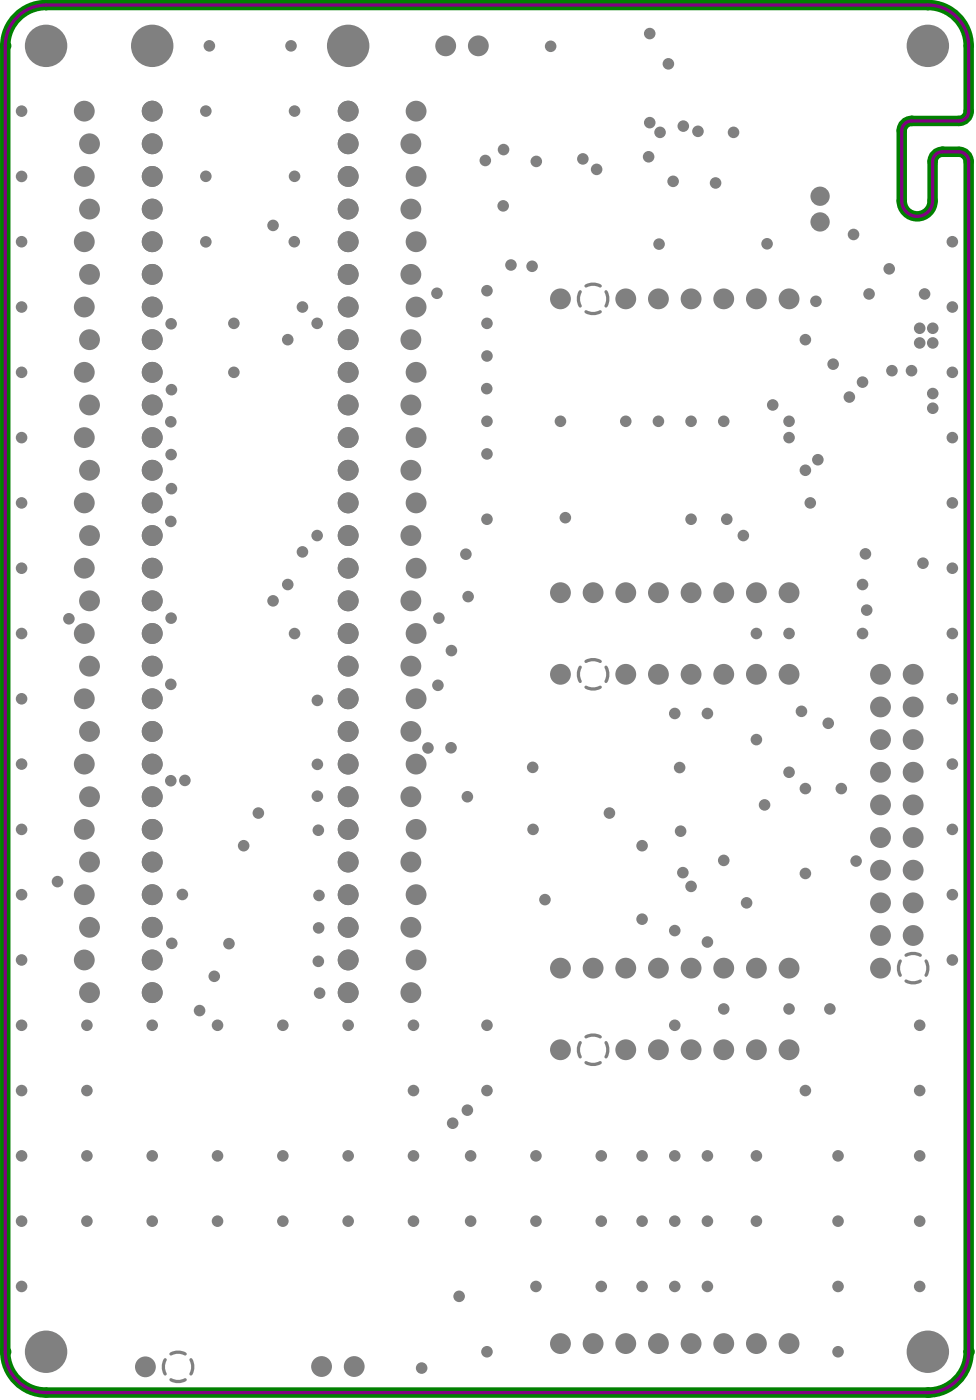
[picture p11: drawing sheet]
<svg xmlns="http://www.w3.org/2000/svg" width="126mm" height="181mm" viewBox="0 0 126 181" stroke-linecap="round" stroke-linejoin="round" font-family="sans-serif">
<g fill="#008000">
<circle cx=".7" cy="175.1" r=".68"/>
<circle cx=".7" cy="5.9" r=".68"/>
<circle cx="6" cy=".7" r=".68"/>
<circle cx="120.1" cy="180.4" r=".68"/>
<circle cx="120.1" cy=".7" r=".68"/>
</g>
<path d="M.7 5.9v169.2M116.7 16.9v9.1M120.7 20.9v5.1" fill="none" stroke="#008000" stroke-width="1.4"/>
<g fill="#008000">
<circle cx="121.9" cy="19.7" r=".68"/>
<circle cx="118" cy="15.7" r=".68"/>
<circle cx="125.3" cy="175.1" r=".68"/>
</g>
<path d="M.7 5.9a5.3 5.3 0 0 1 5.3-5.2h114.1a5.3 5.3 0 0 1 5.2 5.2v8.5a1.27 1.27 0 0 1-1.2 1.3h-6.1a1.27 1.27 0 0 0-1.3 1.2M116.7 26a2 2 0 0 0 2 2 2 2 0 0 0 2-2M120.7 20.9a1.27 1.27 0 0 1 1.2-1.2h2.2a1.27 1.27 0 0 1 1.2 1.2v154.2a5.3 5.3 0 0 1-5.2 5.3h-114.1a5.3 5.3 0 0 1-5.3-5.3" fill="none" stroke="#008000" stroke-width="1.4"/>
<g fill="#808080">
<circle cx="115.1" cy="34.8" r=".75"/>
<circle cx="119.6" cy="38.1" r=".75"/>
<circle cx="105.6" cy="39" r=".75"/>
<circle cx="8.9" cy="80.1" r=".75"/>
<circle cx="41.1" cy="103.1" r=".75"/>
<circle cx="41.4" cy="128.6" r=".75"/>
<circle cx="23.6" cy="115.9" r=".75"/>
<circle cx="110.8" cy="111.5" r=".75"/>
<circle cx="109.9" cy="51.4" r=".75"/>
<circle cx="105.8" cy="59.5" r=".75"/>
<circle cx="88.4" cy="113" r=".75"/>
<circle cx="88.1" cy="107.7" r=".75"/>
<circle cx="87.9" cy="99.4" r=".75"/>
<circle cx="56.5" cy="38" r=".75"/>
<circle cx="22.1" cy="41.9" r=".75"/>
<circle cx="22.2" cy="122.2" r=".75"/>
<circle cx="22.1" cy="101.1" r=".75"/>
<circle cx="22.1" cy="88.6" r=".75"/>
<circle cx="22.1" cy="80.1" r=".75"/>
<circle cx="22.1" cy="67.5" r=".75"/>
<circle cx="22.2" cy="63.3" r=".75"/>
<circle cx="22.1" cy="58.9" r=".75"/>
<circle cx="22.1" cy="54.6" r=".75"/>
<circle cx="22.2" cy="50.5" r=".75"/>
<circle cx="55.4" cy="96.9" r=".75"/>
<circle cx="56.7" cy="88.8" r=".75"/>
<circle cx="56.8" cy="80.1" r=".75"/>
<circle cx="60.6" cy="77.3" r=".75"/>
<circle cx="58.4" cy="84.3" r=".75"/>
<circle cx="68.9" cy="34.5" r=".75"/>
<circle cx="66.1" cy="34.3" r=".75"/>
<circle cx="99.3" cy="31.6" r=".75"/>
<circle cx="65.2" cy="19.4" r=".75"/>
<circle cx="83.9" cy="20.3" r=".75"/>
<circle cx="77.2" cy="21.9" r=".75"/>
<circle cx="69.4" cy="20.9" r=".75"/>
<circle cx="62.8" cy="20.8" r=".75"/>
<circle cx="87.1" cy="23.5" r=".75"/>
<circle cx="92.6" cy="23.7" r=".75"/>
<circle cx="88.4" cy="16.3" r=".75"/>
<circle cx="75.4" cy="20.6" r=".75"/>
<circle cx="65.1" cy="26.7" r=".75"/>
<circle cx="7.4" cy="114.2" r=".75"/>
<circle cx="107.8" cy="47.2" r=".75"/>
<circle cx="111.6" cy="82.1" r=".75"/>
<circle cx="111.6" cy="75.7" r=".75"/>
<circle cx="63" cy="67.3" r=".75"/>
<circle cx="63" cy="58.8" r=".75"/>
<circle cx="63" cy="50.3" r=".75"/>
<circle cx="63" cy="37.7" r=".75"/>
<circle cx="63" cy="41.9" r=".75"/>
<circle cx="107.4" cy="130.7" r=".75"/>
<circle cx="87.3" cy="132.8" r=".75"/>
<circle cx="93.7" cy="130.7" r=".75"/>
<circle cx="102.1" cy="130.7" r=".75"/>
<circle cx="123.2" cy="124.3" r=".75"/>
<circle cx="123.2" cy="115.9" r=".75"/>
<circle cx="123.2" cy="107.4" r=".75"/>
<circle cx="123.2" cy="99" r=".75"/>
<circle cx="123.2" cy="90.5" r=".75"/>
<circle cx="123.2" cy="82.1" r=".75"/>
<circle cx="123.2" cy="73.6" r=".75"/>
<circle cx="123.2" cy="65.1" r=".75"/>
<circle cx="123.2" cy="56.7" r=".75"/>
<circle cx="123.2" cy="48.2" r=".75"/>
<circle cx="123.2" cy="39.8" r=".75"/>
<circle cx="123.2" cy="31.3" r=".75"/>
<circle cx="37.7" cy="5.9" r=".75"/>
<circle cx="27.1" cy="5.9" r=".75"/>
<circle cx="73.2" cy="67.1" r=".75"/>
<circle cx="104.2" cy="60.9" r=".75"/>
<circle cx="102.1" cy="82.1" r=".75"/>
<circle cx="97.9" cy="82.1" r=".75"/>
<circle cx="89.4" cy="67.3" r=".75"/>
<circle cx="94" cy="67.3" r=".75"/>
<circle cx="102.1" cy="54.6" r=".75"/>
<circle cx="93.7" cy="54.6" r=".75"/>
<circle cx="89.4" cy="54.6" r=".75"/>
<circle cx="85.2" cy="54.6" r=".75"/>
<circle cx="81" cy="54.6" r=".75"/>
<circle cx="72.5" cy="54.6" r=".75"/>
<circle cx="104.2" cy="113.1" r=".75"/>
<circle cx="104.2" cy="102.1" r=".75"/>
<circle cx="68.9" cy="99.4" r=".75"/>
<circle cx="91.5" cy="166.6" r=".75"/>
<circle cx="87.3" cy="166.6" r=".75"/>
<circle cx="83.1" cy="166.6" r=".75"/>
<circle cx="69.4" cy="166.6" r=".75"/>
<circle cx="77.8" cy="166.6" r=".75"/>
<circle cx="77.8" cy="158.2" r=".75"/>
<circle cx="77.8" cy="149.7" r=".75"/>
<circle cx="69.4" cy="149.7" r=".75"/>
<circle cx="69.4" cy="158.2" r=".75"/>
<circle cx="53.5" cy="141.3" r=".75"/>
<circle cx="53.5" cy="132.8" r=".75"/>
<circle cx="45.1" cy="132.8" r=".75"/>
<circle cx="36.6" cy="132.8" r=".75"/>
<circle cx="28.1" cy="132.8" r=".75"/>
<circle cx="19.7" cy="132.8" r=".75"/>
<circle cx="11.2" cy="132.8" r=".75"/>
<circle cx="19.7" cy="158.2" r=".75"/>
<circle cx="28.1" cy="158.2" r=".75"/>
<circle cx="36.6" cy="158.2" r=".75"/>
<circle cx="45.1" cy="158.2" r=".75"/>
<circle cx="53.5" cy="158.2" r=".75"/>
<circle cx="53.5" cy="149.7" r=".75"/>
<circle cx="45.1" cy="149.7" r=".75"/>
<circle cx="36.6" cy="149.7" r=".75"/>
<circle cx="28.1" cy="149.7" r=".75"/>
<circle cx="19.7" cy="149.7" r=".75"/>
<circle cx="11.2" cy="141.3" r=".75"/>
<circle cx="11.2" cy="149.7" r=".75"/>
<circle cx="11.2" cy="158.2" r=".75"/>
<circle cx="54.6" cy="177.2" r=".75"/>
<circle cx="63" cy="54.6" r=".75"/>
<circle cx="63" cy="46.1" r=".75"/>
<circle cx="63" cy="132.8" r=".75"/>
<circle cx="63" cy="141.3" r=".75"/>
<circle cx="60.9" cy="149.7" r=".75"/>
<circle cx="60.9" cy="158.2" r=".75"/>
<circle cx="63" cy="175.1" r=".75"/>
<circle cx="108.4" cy="175.1" r=".75"/>
<circle cx="83.1" cy="158.2" r=".75"/>
<circle cx="83.1" cy="149.7" r=".75"/>
<circle cx="87.3" cy="149.7" r=".75"/>
<circle cx="87.3" cy="158.2" r=".75"/>
<circle cx="91.5" cy="158.2" r=".75"/>
<circle cx="91.5" cy="149.7" r=".75"/>
<circle cx="104.2" cy="141.3" r=".75"/>
<circle cx="97.9" cy="149.7" r=".75"/>
<circle cx="97.9" cy="158.2" r=".75"/>
<circle cx="108.4" cy="149.7" r=".75"/>
<circle cx="108.4" cy="158.2" r=".75"/>
<circle cx="108.4" cy="166.6" r=".75"/>
<circle cx="119" cy="132.8" r=".75"/>
<circle cx="119" cy="141.3" r=".75"/>
<circle cx="119" cy="149.7" r=".75"/>
<circle cx="119" cy="158.2" r=".75"/>
<circle cx="119" cy="166.6" r=".75"/>
<circle cx="30.3" cy="48.2" r=".75"/>
<circle cx="2.8" cy="14.4" r=".75"/>
<circle cx="2.8" cy="22.9" r=".75"/>
<circle cx="2.8" cy="31.3" r=".75"/>
<circle cx="2.8" cy="39.8" r=".75"/>
<circle cx="2.8" cy="48.2" r=".75"/>
<circle cx="2.8" cy="56.7" r=".75"/>
<circle cx="2.8" cy="65.1" r=".75"/>
<circle cx="2.8" cy="73.6" r=".75"/>
<circle cx="2.8" cy="82.1" r=".75"/>
<circle cx="2.8" cy="90.5" r=".75"/>
<circle cx="2.8" cy="99" r=".75"/>
<circle cx="2.8" cy="107.4" r=".75"/>
<circle cx="2.8" cy="115.9" r=".75"/>
<circle cx="2.8" cy="124.3" r=".75"/>
<circle cx="2.8" cy="132.8" r=".75"/>
<circle cx="2.8" cy="141.3" r=".75"/>
<circle cx="2.8" cy="149.7" r=".75"/>
<circle cx="2.8" cy="158.2" r=".75"/>
<circle cx="2.8" cy="166.6" r=".75"/>
<circle cx="60.5" cy="103.2" r=".75"/>
<circle cx="60.5" cy="143.8" r=".75"/>
<circle cx="58.6" cy="145.5" r=".75"/>
<circle cx="37.2" cy="44" r=".75"/>
<circle cx="35.3" cy="29.2" r=".75"/>
<circle cx="39.1" cy="39.8" r=".75"/>
<circle cx="41" cy="41.9" r=".75"/>
<circle cx="41" cy="69.4" r=".75"/>
<circle cx="39.1" cy="71.5" r=".75"/>
<circle cx="37.2" cy="75.7" r=".75"/>
<circle cx="33.4" cy="105.3" r=".75"/>
<circle cx="31.5" cy="109.5" r=".75"/>
<circle cx="29.6" cy="122.2" r=".75"/>
<circle cx="27.7" cy="126.5" r=".75"/>
<circle cx="25.8" cy="130.9" r=".75"/>
<circle cx="23.9" cy="101.1" r=".75"/>
<circle cx="35.3" cy="77.8" r=".75"/>
<circle cx="78.9" cy="105.3" r=".75"/>
<circle cx="30.3" cy="41.9" r=".75"/>
<circle cx="26.6" cy="31.3" r=".75"/>
<circle cx="26.6" cy="22.8" r=".75"/>
<circle cx="26.6" cy="14.4" r=".75"/>
<circle cx="38.1" cy="31.3" r=".75"/>
<circle cx="38.1" cy="22.8" r=".75"/>
<circle cx="38.1" cy="14.4" r=".75"/>
<circle cx="38.1" cy="82.1" r=".75"/>
<circle cx="41.1" cy="90.7" r=".75"/>
<circle cx="41.1" cy="99" r=".75"/>
<circle cx="41.2" cy="124.5" r=".75"/>
<circle cx="41.2" cy="107.5" r=".75"/>
<circle cx="41.3" cy="116" r=".75"/>
<circle cx="41.2" cy="120.2" r=".75"/>
<circle cx="86.5" cy="8.3" r=".75"/>
<circle cx="84.1" cy="4.3" r=".75"/>
<circle cx="59.4" cy="167.9" r=".75"/>
<circle cx="110.4" cy="30.4" r=".75"/>
<circle cx="84.1" cy="15.9" r=".75"/>
<circle cx="90.3" cy="17" r=".75"/>
<circle cx="112.2" cy="79" r=".75"/>
<circle cx="112" cy="71.7" r=".75"/>
<circle cx="119.4" cy="72.9" r=".75"/>
<circle cx="85.3" cy="31.6" r=".75"/>
<circle cx="103.7" cy="92.1" r=".75"/>
<circle cx="70.5" cy="116.5" r=".75"/>
<circle cx="69" cy="107.4" r=".75"/>
<circle cx="85.4" cy="17.1" r=".75"/>
<circle cx="119" cy="44.4" r=".75"/>
<circle cx="119" cy="42.5" r=".75"/>
<circle cx="120.7" cy="44.4" r=".75"/>
<circle cx="120.7" cy="42.5" r=".75"/>
<circle cx="120.7" cy="51" r=".75"/>
<circle cx="120.7" cy="52.9" r=".75"/>
<circle cx="102.1" cy="100" r=".75"/>
<circle cx="60.3" cy="71.8" r=".75"/>
<circle cx="94.9" cy="17.1" r=".75"/>
<circle cx="58.4" cy="96.9" r=".75"/>
<circle cx="111.6" cy="49.5" r=".75"/>
<circle cx="118" cy="48" r=".75"/>
<circle cx="115.4" cy="48" r=".75"/>
<circle cx="83.1" cy="119.1" r=".75"/>
<circle cx="87.3" cy="120.5" r=".75"/>
<circle cx="91.5" cy="122" r=".75"/>
<circle cx="104.2" cy="44" r=".75"/>
<circle cx="100" cy="52.5" r=".75"/>
<circle cx="104.9" cy="65.1" r=".75"/>
<circle cx="87.3" cy="92.4" r=".75"/>
<circle cx="91.5" cy="92.4" r=".75"/>
<circle cx="83.1" cy="109.5" r=".75"/>
<circle cx="97.9" cy="95.8" r=".75"/>
<circle cx="93.7" cy="111.4" r=".75"/>
<circle cx="89.4" cy="114.8" r=".75"/>
<circle cx="112.5" cy="38.1" r=".75"/>
<circle cx="102.1" cy="56.7" r=".75"/>
<circle cx="108.9" cy="102.1" r=".75"/>
<circle cx="107.2" cy="93.7" r=".75"/>
<circle cx="96.6" cy="116.9" r=".75"/>
<circle cx="98.9" cy="104.3" r=".75"/>
<circle cx="96.2" cy="69.4" r=".75"/>
<circle cx="71.3" cy="6" r=".75"/>
<circle cx="72.5" cy="87.3" r="1.35"/>
<circle cx="89.4" cy="87.3" r="1.35"/>
<circle cx="18.8" cy="177" r="1.35"/>
<circle cx="45.8" cy="177" r="1.35"/>
<circle cx="72.5" cy="125.4" r="1.35"/>
<circle cx="72.5" cy="76.8" r="1.35"/>
<circle cx="89.4" cy="125.4" r="1.35"/>
<circle cx="89.4" cy="76.8" r="1.35"/>
<circle cx="106.1" cy="28.7" r="1.25"/>
<circle cx="72.5" cy="174" r="1.35"/>
<circle cx="72.5" cy="136" r="1.35"/>
<circle cx="72.5" cy="38.7" r="1.35"/>
<circle cx="89.4" cy="174" r="1.35"/>
<circle cx="89.4" cy="136" r="1.35"/>
<circle cx="89.4" cy="38.7" r="1.35"/>
<circle cx="106.1" cy="25.4" r="1.25"/>
</g>
<path d="M75.1 86.4a1.91 1.91 0 0 0 0 1.9M75.8 85.7a1.9 1.9 0 0 1 1.9 0M75.8 89a1.9 1.9 0 0 0 1.9 0M78.4 86.4a1.91 1.91 0 0 1 0 1.9" fill="none" stroke="#808080" stroke-width=".42"/>
<g fill="#808080">
<circle cx="81" cy="87.3" r="1.35"/>
<circle cx="85.2" cy="87.3" r="1.35"/>
<circle cx="93.7" cy="87.3" r="1.35"/>
<circle cx="97.9" cy="87.3" r="1.35"/>
<circle cx="102.1" cy="87.3" r="1.35"/>
<circle cx="113.9" cy="121.2" r="1.35"/>
<circle cx="118.2" cy="121.2" r="1.35"/>
<circle cx="113.9" cy="104.3" r="1.35"/>
<circle cx="118.2" cy="104.3" r="1.35"/>
<circle cx="113.9" cy="87.3" r="1.35"/>
<circle cx="118.2" cy="87.3" r="1.35"/>
<circle cx="10.9" cy="124.3" r="1.35"/>
<circle cx="11.6" cy="128.6" r="1.35"/>
<circle cx="10.9" cy="115.9" r="1.35"/>
<circle cx="11.6" cy="111.7" r="1.35"/>
<circle cx="11.6" cy="103.2" r="1.35"/>
<circle cx="10.9" cy="99" r="1.35"/>
<circle cx="11.6" cy="86.3" r="1.35"/>
<circle cx="10.9" cy="90.5" r="1.35"/>
<circle cx="11.6" cy="69.4" r="1.35"/>
<circle cx="10.9" cy="73.6" r="1.35"/>
<circle cx="11.6" cy="77.8" r="1.35"/>
<circle cx="10.9" cy="56.7" r="1.35"/>
<circle cx="11.6" cy="60.9" r="1.35"/>
<circle cx="10.9" cy="65.1" r="1.35"/>
<circle cx="11.6" cy="44" r="1.35"/>
<circle cx="10.9" cy="48.2" r="1.35"/>
<circle cx="10.9" cy="31.3" r="1.35"/>
<circle cx="11.6" cy="35.5" r="1.35"/>
<circle cx="11.6" cy="18.6" r="1.35"/>
<circle cx="10.9" cy="22.9" r="1.35"/>
<circle cx="6" cy="5.9" r="2.75"/>
</g>
<path d="M21.4 176.1a1.91 1.91 0 0 0 0 1.9M22.1 175.4a1.9 1.9 0 0 1 1.9 0M22.1 178.7a1.9 1.9 0 0 0 1.9 0M24.7 176.1a1.91 1.91 0 0 1 0 1.9" fill="none" stroke="#808080" stroke-width=".42"/>
<g fill="#808080">
<circle cx="19.7" cy="128.6" r="1.35"/>
<circle cx="19.7" cy="124.3" r="1.35"/>
<circle cx="19.7" cy="111.7" r="1.35"/>
<circle cx="19.7" cy="115.9" r="1.35"/>
<circle cx="19.7" cy="99" r="1.35"/>
<circle cx="19.7" cy="103.2" r="1.35"/>
<circle cx="19.7" cy="90.5" r="1.35"/>
<circle cx="19.7" cy="86.3" r="1.35"/>
<circle cx="19.7" cy="77.8" r="1.35"/>
<circle cx="19.7" cy="73.6" r="1.35"/>
<circle cx="19.7" cy="69.4" r="1.35"/>
<circle cx="19.7" cy="65.1" r="1.35"/>
<circle cx="19.7" cy="60.9" r="1.35"/>
<circle cx="19.7" cy="56.7" r="1.35"/>
<circle cx="19.7" cy="48.2" r="1.35"/>
<circle cx="19.7" cy="44" r="1.35"/>
<circle cx="19.7" cy="35.5" r="1.35"/>
<circle cx="19.7" cy="31.3" r="1.35"/>
<circle cx="19.7" cy="22.9" r="1.35"/>
<circle cx="19.7" cy="18.6" r="1.35"/>
<circle cx="19.7" cy="5.9" r="2.75"/>
<circle cx="53.8" cy="124.3" r="1.35"/>
<circle cx="53.2" cy="128.6" r="1.35"/>
<circle cx="45.1" cy="128.6" r="1.35"/>
<circle cx="45.1" cy="124.3" r="1.35"/>
<circle cx="53.2" cy="111.7" r="1.35"/>
<circle cx="53.8" cy="115.9" r="1.35"/>
<circle cx="45.1" cy="115.9" r="1.35"/>
<circle cx="45.1" cy="111.7" r="1.35"/>
<circle cx="53.8" cy="99" r="1.35"/>
<circle cx="53.2" cy="103.2" r="1.35"/>
<circle cx="45.1" cy="103.2" r="1.35"/>
<circle cx="45.1" cy="99" r="1.35"/>
<circle cx="53.2" cy="86.3" r="1.35"/>
<circle cx="53.8" cy="90.5" r="1.35"/>
<circle cx="45.1" cy="90.5" r="1.35"/>
<circle cx="45.1" cy="86.3" r="1.35"/>
<circle cx="53.2" cy="77.8" r="1.35"/>
<circle cx="53.8" cy="73.6" r="1.35"/>
<circle cx="53.2" cy="69.4" r="1.35"/>
<circle cx="45.1" cy="69.4" r="1.35"/>
<circle cx="45.1" cy="73.6" r="1.35"/>
<circle cx="45.1" cy="77.8" r="1.35"/>
<circle cx="53.8" cy="65.1" r="1.35"/>
<circle cx="53.2" cy="60.9" r="1.35"/>
<circle cx="53.8" cy="56.7" r="1.35"/>
<circle cx="45.1" cy="56.7" r="1.35"/>
<circle cx="45.1" cy="60.9" r="1.35"/>
<circle cx="45.1" cy="65.1" r="1.35"/>
<circle cx="53.8" cy="48.2" r="1.35"/>
<circle cx="53.2" cy="44" r="1.35"/>
<circle cx="45.1" cy="44" r="1.35"/>
<circle cx="45.1" cy="48.2" r="1.35"/>
<circle cx="53.2" cy="35.5" r="1.35"/>
<circle cx="53.8" cy="31.3" r="1.35"/>
<circle cx="45.1" cy="31.3" r="1.35"/>
<circle cx="45.1" cy="35.5" r="1.35"/>
<circle cx="53.8" cy="22.9" r="1.35"/>
<circle cx="53.2" cy="18.6" r="1.35"/>
<circle cx="45.1" cy="18.6" r="1.35"/>
<circle cx="45.1" cy="22.9" r="1.35"/>
<circle cx="57.7" cy="5.9" r="1.35"/>
<circle cx="61.9" cy="5.9" r="1.35"/>
<circle cx="76.7" cy="125.4" r="1.35"/>
<circle cx="81" cy="125.4" r="1.35"/>
<circle cx="76.7" cy="76.8" r="1.35"/>
<circle cx="81" cy="76.8" r="1.35"/>
<circle cx="85.2" cy="125.4" r="1.35"/>
<circle cx="93.7" cy="125.4" r="1.35"/>
<circle cx="85.2" cy="76.8" r="1.35"/>
<circle cx="93.7" cy="76.8" r="1.35"/>
<circle cx="97.9" cy="125.4" r="1.35"/>
<circle cx="102.1" cy="125.4" r="1.35"/>
<circle cx="97.9" cy="76.8" r="1.35"/>
<circle cx="102.1" cy="76.8" r="1.35"/>
</g>
<path d="M116.5 124.5a1.91 1.91 0 0 0 0 1.8M117.2 123.7a1.9 1.9 0 0 1 1.9 0M117.2 127.1a1.9 1.9 0 0 0 1.9 0M119.8 124.5a1.91 1.91 0 0 1 0 1.8" fill="none" stroke="#808080" stroke-width=".42"/>
<g fill="#808080">
<circle cx="113.9" cy="125.4" r="1.35"/>
<circle cx="113.9" cy="116.9" r="1.35"/>
<circle cx="113.9" cy="112.7" r="1.35"/>
<circle cx="118.2" cy="116.9" r="1.35"/>
<circle cx="118.2" cy="112.7" r="1.35"/>
<circle cx="113.9" cy="100" r="1.35"/>
<circle cx="113.9" cy="95.8" r="1.35"/>
<circle cx="118.2" cy="100" r="1.35"/>
<circle cx="118.2" cy="95.8" r="1.35"/>
<circle cx="113.9" cy="91.6" r="1.35"/>
<circle cx="118.2" cy="91.6" r="1.35"/>
<circle cx="120.1" cy="5.9" r="2.75"/>
<circle cx="6" cy="175.1" r="2.75"/>
<circle cx="11.6" cy="120.1" r="1.35"/>
<circle cx="10.9" cy="107.4" r="1.35"/>
<circle cx="10.9" cy="82.1" r="1.35"/>
<circle cx="11.6" cy="94.7" r="1.35"/>
<circle cx="11.6" cy="27.1" r="1.35"/>
<circle cx="10.9" cy="39.8" r="1.35"/>
<circle cx="11.6" cy="52.5" r="1.35"/>
<circle cx="10.9" cy="14.4" r="1.35"/>
<circle cx="19.7" cy="120.1" r="1.35"/>
<circle cx="19.7" cy="94.7" r="1.35"/>
<circle cx="19.7" cy="107.4" r="1.35"/>
<circle cx="19.7" cy="82.1" r="1.35"/>
<circle cx="19.7" cy="14.4" r="1.35"/>
<circle cx="19.7" cy="52.5" r="1.35"/>
<circle cx="19.7" cy="39.8" r="1.35"/>
<circle cx="19.7" cy="27.1" r="1.35"/>
<circle cx="53.2" cy="120.1" r="1.35"/>
<circle cx="45.1" cy="120.1" r="1.35"/>
<circle cx="53.8" cy="82.1" r="1.35"/>
<circle cx="53.2" cy="94.7" r="1.35"/>
<circle cx="53.8" cy="107.4" r="1.35"/>
<circle cx="45.1" cy="107.4" r="1.35"/>
<circle cx="45.1" cy="94.7" r="1.35"/>
<circle cx="45.1" cy="82.1" r="1.35"/>
<circle cx="53.2" cy="52.5" r="1.35"/>
<circle cx="53.8" cy="39.8" r="1.35"/>
<circle cx="53.2" cy="27.1" r="1.35"/>
<circle cx="53.8" cy="14.4" r="1.35"/>
<circle cx="45.1" cy="14.4" r="1.35"/>
<circle cx="45.1" cy="27.1" r="1.35"/>
<circle cx="45.1" cy="39.8" r="1.35"/>
<circle cx="45.1" cy="52.5" r="1.35"/>
<circle cx="76.7" cy="174" r="1.35"/>
<circle cx="81" cy="174" r="1.35"/>
</g>
<path d="M75.1 135a1.91 1.91 0 0 0 0 1.9M75.8 134.3a1.9 1.9 0 0 1 1.9 0M75.8 137.6a1.9 1.9 0 0 0 1.9 0M78.4 135a1.91 1.91 0 0 1 0 1.9" fill="none" stroke="#808080" stroke-width=".42"/>
<circle cx="81" cy="136" r="1.35" fill="#808080"/>
<path d="M75.1 37.8a1.91 1.91 0 0 0 0 1.8M75.8 37a1.9 1.9 0 0 1 1.9 0M78.4 37.8a1.91 1.91 0 0 1 0 1.8M75.8 40.4a1.9 1.9 0 0 0 1.9 0" fill="none" stroke="#808080" stroke-width=".42"/>
<g fill="#808080">
<circle cx="81" cy="38.7" r="1.35"/>
<circle cx="85.2" cy="174" r="1.35"/>
<circle cx="93.7" cy="174" r="1.35"/>
<circle cx="85.2" cy="136" r="1.35"/>
<circle cx="93.7" cy="136" r="1.35"/>
<circle cx="85.2" cy="38.7" r="1.35"/>
<circle cx="93.7" cy="38.7" r="1.35"/>
<circle cx="97.9" cy="174" r="1.35"/>
<circle cx="102.1" cy="174" r="1.35"/>
<circle cx="97.9" cy="136" r="1.35"/>
<circle cx="102.1" cy="136" r="1.35"/>
<circle cx="97.9" cy="38.7" r="1.35"/>
<circle cx="102.1" cy="38.7" r="1.35"/>
<circle cx="120.1" cy="175.1" r="2.75"/>
<circle cx="113.9" cy="108.5" r="1.35"/>
<circle cx="118.2" cy="108.5" r="1.35"/>
<circle cx="41.6" cy="177" r="1.35"/>
<circle cx="45.1" cy="5.9" r="2.75"/>
</g>
<path d="M2.2 2.2a5.3 5.3 0 0 1 3.8-1.5h114.1a5.3 5.3 0 0 1 5.2 5.2v8.5a1.27 1.27 0 0 1-1.2 1.3h-6.1a1.27 1.27 0 0 0-1.3 1.2v9.1a2 2 0 0 0 2 2 2 2 0 0 0 2-2v-5.1a1.27 1.27 0 0 1 1.2-1.2h2.2a1.27 1.27 0 0 1 1.2 1.2v154.2a5.3 5.3 0 0 1-5.2 5.3h-114.1a5.3 5.3 0 0 1-5.3-5.3v-169.2a5.3 5.3 0 0 1 1.5-3.7z" fill="none" stroke="#800080" stroke-width=".42"/>
</svg>
